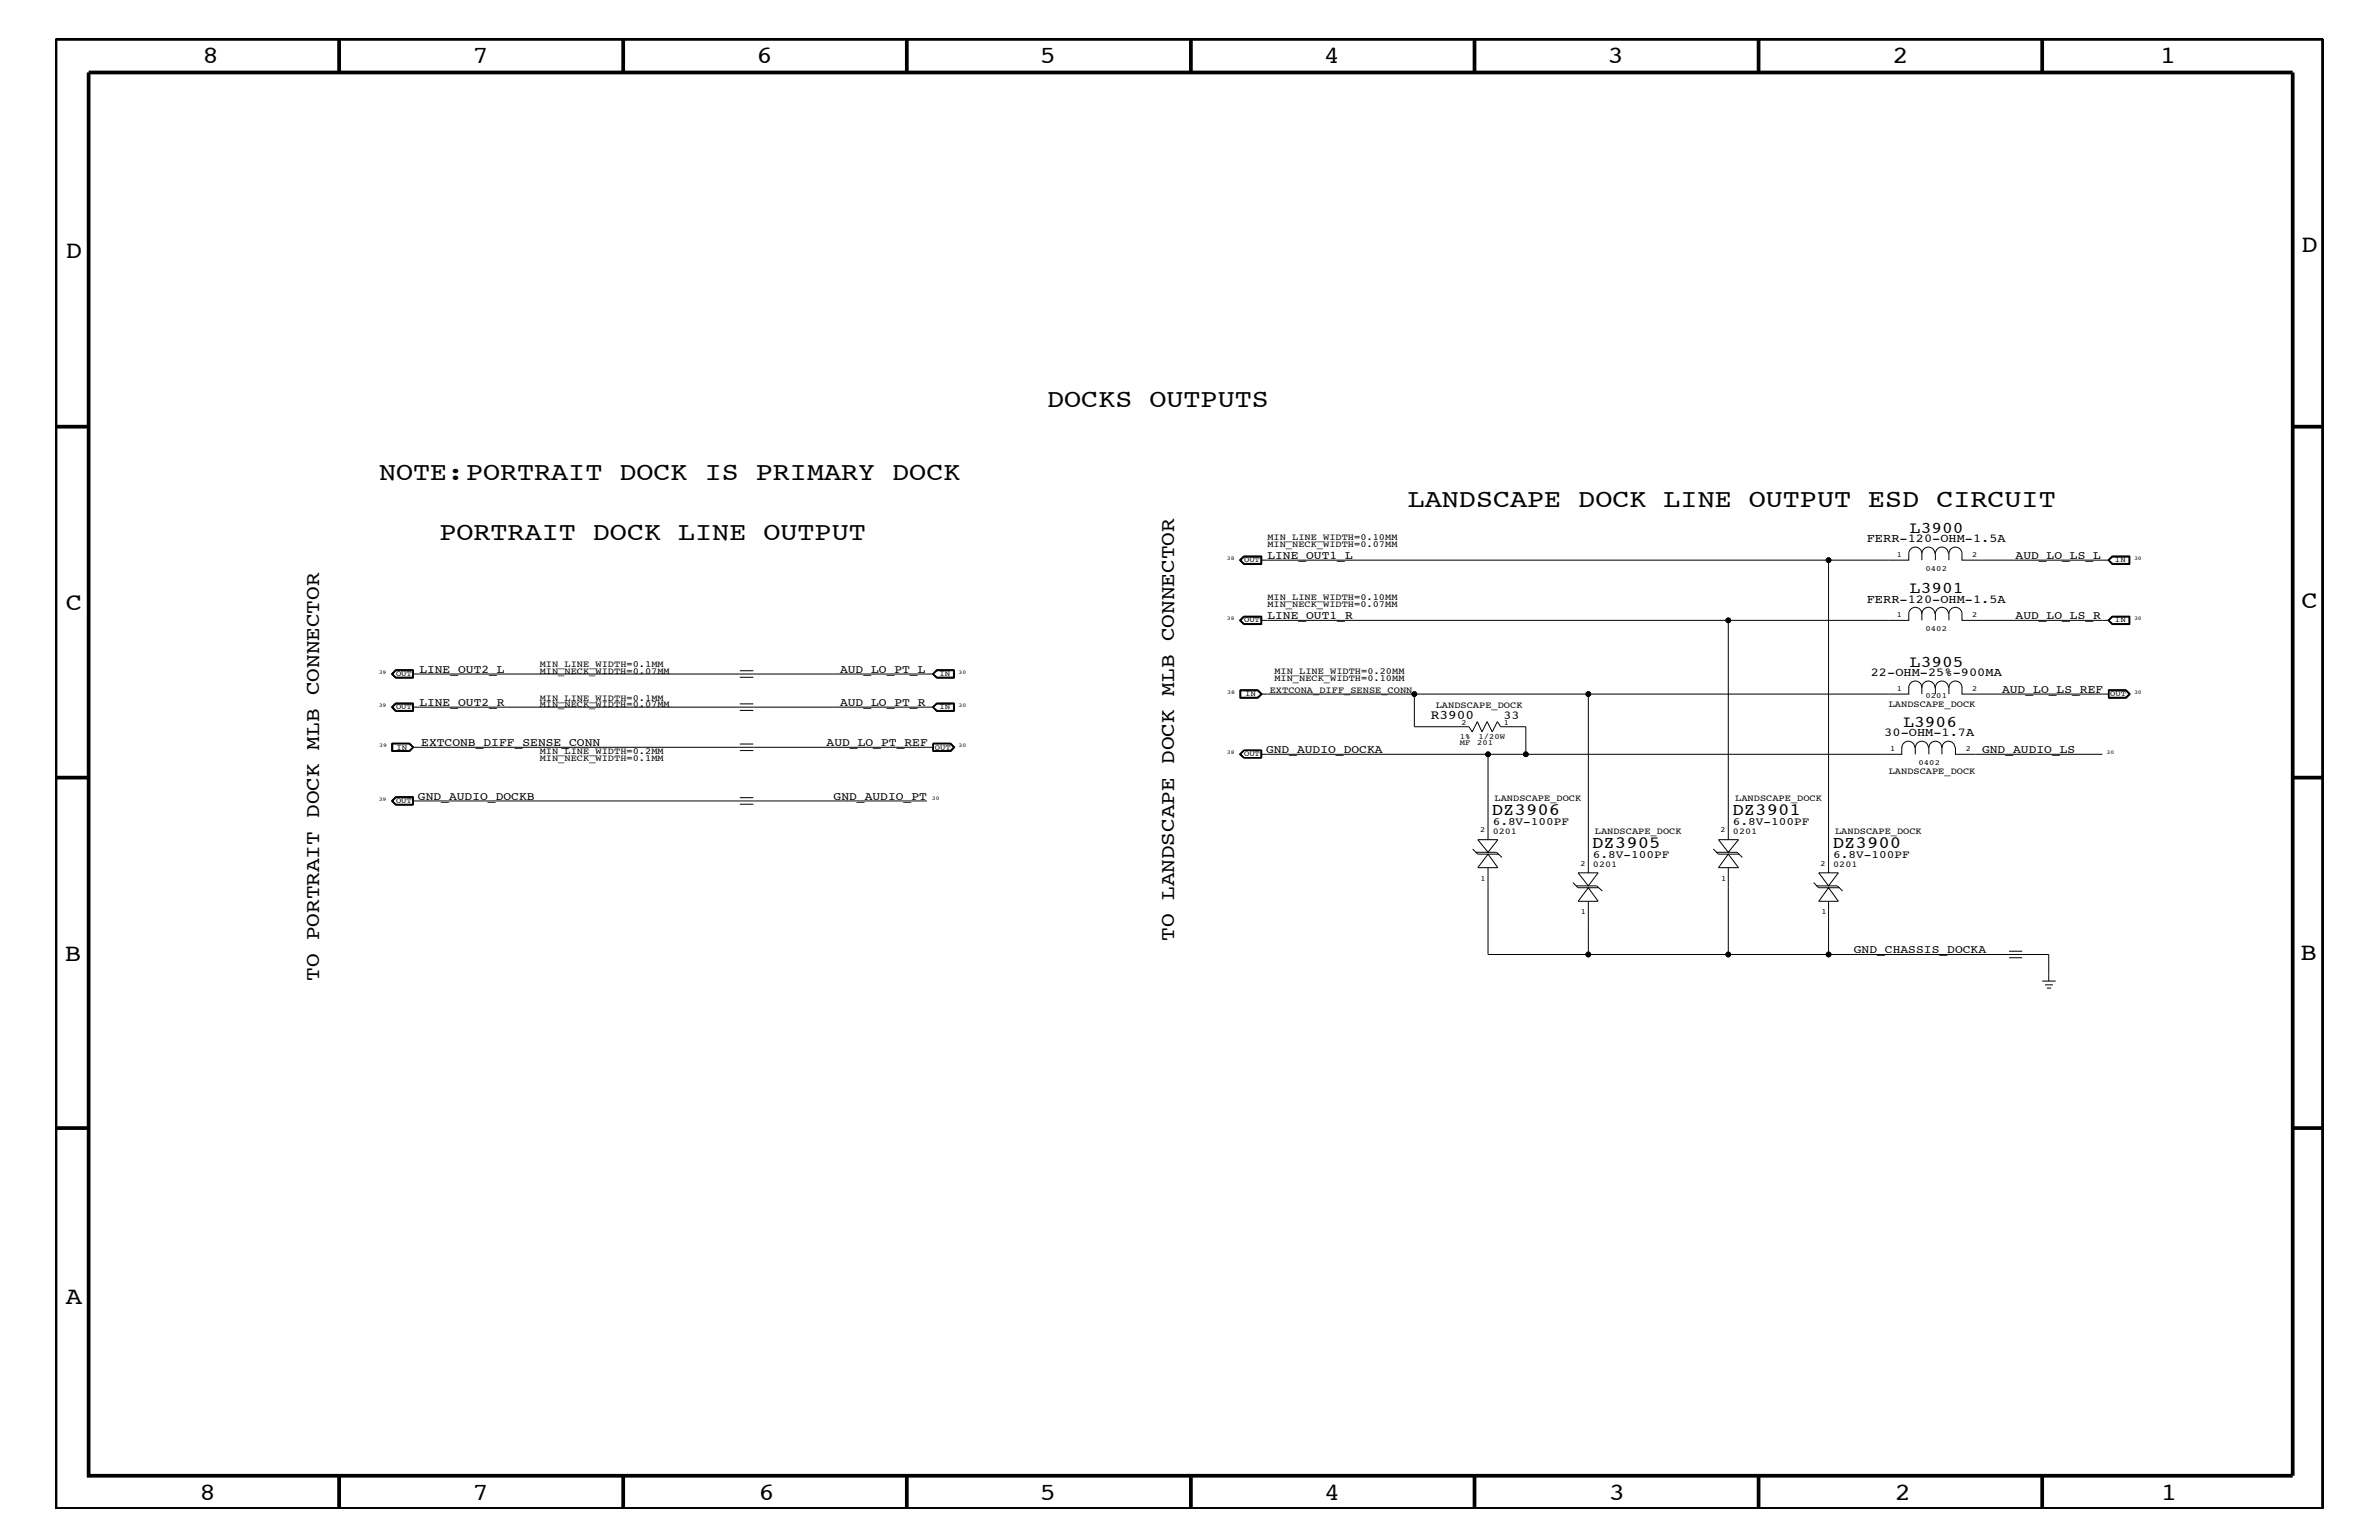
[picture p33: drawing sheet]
<svg xmlns="http://www.w3.org/2000/svg" width="432mm" height="279mm" viewBox="0 0 432 279" stroke-linecap="round" stroke-linejoin="round" font-family="sans-serif">
<defs><g id="words">
<g font-size="4.7">
<text x="190.1" y="73.8">DOCKS OUTPUTS</text>
<text x="68.8" y="87.1">NOTE:PORTRAIT DOCK IS PRIMARY DOCK</text>
<text x="255.5" y="92">LANDSCAPE DOCK LINE OUTPUT ESD CIRCUIT</text>
<text x="79.8" y="98">PORTRAIT DOCK LINE OUTPUT</text>
</g>
<g font-size="4.5">
<text x="36.7" y="11.5">8</text>
<text x="85.8" y="11.5">7</text>
<text x="137.3" y="11.5">6</text>
<text x="188.7" y="11.5">5</text>
<text x="240.3" y="11.5">4</text>
<text x="291.8" y="11.5">3</text>
<text x="343.5" y="11.5">2</text>
<text x="392" y="11.5">1</text>
<text x="11.9" y="46.8">D</text>
<text x="417.7" y="45.7">D</text>
<text x="11.9" y="110.6">C</text>
<text x="417.7" y="110.3">C</text>
<text x="11.8" y="174.3">B</text>
<text x="417.6" y="174.2">B</text>
<text x="11.9" y="236.7">A</text>
<text x="36.2" y="272.1">8</text>
<text x="85.8" y="272.1">7</text>
<text x="137.7" y="272.1">6</text>
<text x="188.7" y="272.1">5</text>
<text x="240.4" y="272.1">4</text>
<text x="292" y="272.1">3</text>
<text x="343.9" y="272.1">2</text>
<text x="392.2" y="272.1">1</text>
</g>
<g font-size="3.7">
<text x="213.1" y="170.7" transform="rotate(-90 213.1 170.7)">TO LANDSCAPE DOCK MLB CONNECTOR</text>
<text x="57.9" y="178" transform="rotate(-90 57.9 178)">TO PORTRAIT DOCK MLB CONNECTOR</text>
</g>
<g font-size="3.1">
<text x="270.8" y="147.9">DZ3906</text>
<text x="314.5" y="147.9">DZ3901</text>
<text x="289" y="153.9">DZ3905</text>
<text x="332.7" y="153.9">DZ3900</text>
</g>
<g font-size="3">
<text x="346.7" y="96.7">L3900</text>
<text x="346.7" y="107.6">L3901</text>
<text x="346.7" y="120.9">L3905</text>
<text x="345.5" y="131.9">L3906</text>
</g>
<text font-size="2.4" x="259.7" y="130.5">R3900</text>
<g font-size="2.2">
<text x="338.8" y="98.4">FERR-120-OHM-1.5A</text>
<text x="338.8" y="109.3">FERR-120-OHM-1.5A</text>
<text x="339.6" y="122.6">22-OHM-25%-900MA</text>
<text x="272.9" y="130.5">33</text>
<text x="342" y="133.5">30-OHM-1.7A</text>
</g>
<g font-size="2.1">
<text x="230" y="101.4">LINE_OUT1_L</text>
<text x="365.8" y="101.4">AUD_LO_LS_L</text>
<text x="230" y="112.3">LINE_OUT1_R</text>
<text x="365.8" y="112.3">AUD_LO_LS_R</text>
<text x="76.1" y="122">LINE_OUT2_L</text>
<text x="152.5" y="122">AUD_LO_PT_L</text>
<text x="363.4" y="125.7">AUD_LO_LS_REF</text>
<text x="76.1" y="128">LINE_OUT2_R</text>
<text x="152.5" y="128">AUD_LO_PT_R</text>
<text x="76.5" y="135.3">EXTCONB_DIFF_SENSE_CONN</text>
<text x="150" y="135.3">AUD_LO_PT_REF</text>
<text x="229.8" y="136.6">GND_AUDIO_DOCKA</text>
<text x="359.7" y="136.6">GND_AUDIO_LS</text>
<text x="75.9" y="145.1">GND_AUDIO_DOCKB</text>
<text x="151.3" y="145.1">GND_AUDIO_PT</text>
<text x="336.5" y="172.9">GND_CHASSIS_DOCKA</text>
</g>
<g font-size="2">
<text x="270.9" y="149.7">6.8V-100PF</text>
<text x="314.5" y="149.7">6.8V-100PF</text>
<text x="289.1" y="155.7">6.8V-100PF</text>
<text x="332.7" y="155.7">6.8V-100PF</text>
</g>
<g font-size="1.7">
<text x="230" y="99.3">MIN_NECK_WIDTH=0.07MM</text>
<text x="230" y="98">MIN_LINE_WIDTH=0.10MM</text>
<text x="230" y="110.2">MIN_NECK_WIDTH=0.07MM</text>
<text x="230" y="108.9">MIN_LINE_WIDTH=0.10MM</text>
<text x="98" y="121">MIN_LINE_WIDTH=0.1MM</text>
<text x="98" y="122.3">MIN_NECK_WIDTH=0.07MM</text>
<text x="230.5" y="125.7">EXTCONA_DIFF_SENSE_CONN</text>
<text x="231.3" y="122.3">MIN_LINE_WIDTH=0.20MM</text>
<text x="231.3" y="123.5">MIN_NECK_WIDTH=0.10MM</text>
<text x="98" y="127.1">MIN_LINE_WIDTH=0.1MM</text>
<text x="98" y="128.3">MIN_NECK_WIDTH=0.07MM</text>
<text x="260.6" y="128.5">LANDSCAPE_DOCK</text>
<text x="342.8" y="128.3">LANDSCAPE_DOCK</text>
<text x="98" y="136.8">MIN_LINE_WIDTH=0.2MM</text>
<text x="98" y="138">MIN_NECK_WIDTH=0.1MM</text>
<text x="342.8" y="140.4">LANDSCAPE_DOCK</text>
<text x="271.3" y="145.3">LANDSCAPE_DOCK</text>
<text x="315" y="145.3">LANDSCAPE_DOCK</text>
<text x="289.5" y="151.3">LANDSCAPE_DOCK</text>
<text x="333.1" y="151.3">LANDSCAPE_DOCK</text>
</g>
<g font-size="1.6">
<text x="270.9" y="151.2">0201</text>
<text x="314.5" y="151.2">0201</text>
<text x="289.1" y="157.3">0201</text>
<text x="332.7" y="157.3">0201</text>
</g>
<g font-size="1.4">
<text x="344.3" y="101">1</text>
<text x="358" y="101">2</text>
<text x="225.8" y="102.1">OUT</text>
<text x="349.5" y="103.6">0402</text>
<text x="383.9" y="102.1">IN</text>
<text x="225.8" y="112.9">OUT</text>
<text x="344.3" y="112">1</text>
<text x="358" y="112">2</text>
<text x="383.9" y="112.9">IN</text>
<text x="349.5" y="114.5">0402</text>
<text x="71.9" y="122.6">OUT</text>
<text x="170.5" y="122.6">IN</text>
<text x="344.3" y="125.3">1</text>
<text x="358" y="125.3">2</text>
<text x="71.9" y="128.7">OUT</text>
<text x="170.5" y="128.7">IN</text>
<text x="226" y="126.3">IN</text>
<text x="265.3" y="131.5">2</text>
<text x="273" y="131.5">1</text>
<text x="349.5" y="126.6">0201</text>
<text x="383" y="126.3">OUT</text>
<text x="72" y="136">IN</text>
<text x="169.7" y="136">OUT</text>
<text x="225.8" y="137.2">OUT</text>
<text x="265" y="135.2">MF</text>
<text x="265" y="134.1">1%</text>
<text x="268.1" y="135.2">201</text>
<text x="268.4" y="134.1">1/20W</text>
<text x="343.1" y="136.2">1</text>
<text x="356.8" y="136.2">2</text>
<text x="348.2" y="138.7">0402</text>
<text x="71.9" y="145.7">OUT</text>
<text x="268.6" y="151">2</text>
<text x="312.3" y="151">2</text>
<text x="268.7" y="159.9">1</text>
<text x="286.8" y="157.1">2</text>
<text x="312.4" y="159.9">1</text>
<text x="330.5" y="157.1">2</text>
<text x="286.9" y="165.9">1</text>
<text x="330.6" y="165.9">1</text>
</g>
<g font-size="1">
<text x="222.7" y="101.6">38</text>
<text x="387.4" y="101.6">30</text>
<text x="222.7" y="112.6">38</text>
<text x="387.4" y="112.6">30</text>
<text x="68.7" y="122.3">39</text>
<text x="174" y="122.3">30</text>
<text x="222.8" y="125.9">38</text>
<text x="387.4" y="125.9">30</text>
<text x="68.7" y="128.3">39</text>
<text x="174" y="128.3">30</text>
<text x="68.8" y="135.6">39</text>
<text x="174" y="135.6">30</text>
<text x="222.7" y="136.9">38</text>
<text x="382.4" y="136.8">30</text>
<text x="68.7" y="145.3">39</text>
<text x="169.2" y="145.1">30</text>
</g>
</g></defs>
<g fill="none" stroke="#000" stroke-width=".18">
<path d="M225 101.6l.7-.7h3.3v1.5h-3.3zM225.2 112.6l.6-.6h3.1v1.1h-3.1zM225.7 111.8h3.3v1.5h-3.3l-.7-.7zM225.8 101l-.7 .6 .7 .7h3.1M225.8 111.9l-.7 .7 .7 .6M225.8 111.9l-.8 .7 .8 .6M225.8 102.4l-.8-.8 .8-.6h3.1v1.4M225.8 111.9h3.1v1.3h-3.1M225.8 101h3.1M228.9 101v1.2h-3.1l-.6-.6 .6-.6M228.9 112.6h84.8v39.7M228.9 101.6h103v56.8"/>
<path d="M348.8 100.4a1.19 1.19 0 0 0-1.2-1.1 1.19 1.19 0 0 0-1.1 1.1v1.2h-14.6M348.8 111.4a1.19 1.19 0 0 0-1.2-1.2 1.19 1.19 0 0 0-1.1 1.2v1.2h-32.8M348.8 100.4v1.2M348.8 111.4v1.2M348.8 100.4a1.19 1.19 0 0 1 1.2-1.1 1.19 1.19 0 0 1 1.2 1.1M348.8 111.4a1.19 1.19 0 0 1 1.2-1.2 1.19 1.19 0 0 1 1.2 1.2M353.7 100.4a1.19 1.19 0 0 0-1.2-1.1 1.19 1.19 0 0 0-1.2 1.1v1.2M353.7 111.4a1.19 1.19 0 0 0-1.2-1.2 1.19 1.19 0 0 0-1.2 1.2v1.2M353.7 112.6v-1.2a1.19 1.19 0 0 1 1.2-1.2 1.19 1.19 0 0 1 1.2 1.2v1.2h26.7M382.7 101.6l.7 .7h3.1M382.7 101.6l.7 .8M382.7 101.6l.7-.6h3.1v1.4"/>
<path d="M382.8 112.6l.7-.6h2.9v1.1h-2.9zM382.8 101.6h-26.7v-1.2a1.19 1.19 0 0 0-1.2-1.1 1.19 1.19 0 0 0-1.2 1.1v1.2M383.4 100.9h3.2v1.5h-3.2l-.8-.8zM383.4 111.8h3.2v1.5h-3.2l-.8-.7zM383.4 111.9h3.1v1.3h-3.1l-.7-.6zM386.4 101v1.2h-2.9l-.7-.6 .7-.6M386.5 101h-3.1l-.7 .6M71 122.3l.8-.8h3.2v1.5h-3.2zM71.1 134.8h3.2l.8 .8-.8 .7h-3.2zM71.1 134.9h3.2M71.2 134.9v1.4h3.1l.6-.7M71.3 135h3l.6 .6-.6 .6h-3z"/>
<path d="M71.8 127.7h3.1v1.3h-3.1l-.6-.7zM71.8 127.5h3.2v1.6h-3.2l-.8-.8zM71.8 121.6h3.1v1.3h-3.1l-.6-.6zM71.8 121.5l-.7 .8 .7 .7h3.2M71.9 127.7l-.6 .6 .6 .6h3M74.3 134.9l.6 .7M74.3 134.9l.7 .7-.7 .7M74.9 122.3h94.5M74.9 128.3h94.5M74.9 135.6h94.5M74.9 121.7h-3l-.6 .6 .6 .6M75 127.6h-3.2l-.7 .7 .7 .8"/>
<path d="M134.3 122.9h2.4M134.3 121.7h2.4M134.3 127.7h2.4M134.3 128.9h2.4M134.3 136.2h2.4M134.3 135h2.4M169.2 128.3l.8-.8h3.2v1.6h-3.2zM169.2 122.3l.8-.8h3.2v1.5h-3.2zM169.3 134.8h3.3l.7 .8-.7 .7h-3.3zM169.3 134.9h3.3l.6 .7-.6 .7M169.3 128.3l.7-.7h3.1v1.5M169.3 122.3l.7 .6h3.1"/>
<path d="M169.3 128.3l.7 .7h3.1M169.3 128.3l.7 .8M169.4 134.9v1.4h3.1l.6-.7-.6-.7M169.4 135h3.1l.6 .6-.6 .6h-3.1M170 121.5l-.7 .8M170.1 127.7l-.7 .6 .7 .6h3v-1.2M173.1 122.9v-1.2h-3l-.7 .6 .7 .6M173.1 121.5v1.5h-3.1l-.7-.7M173.1 121.6h-3.1l-.7 .7M173.1 127.7h-3.1l-.7 .6M225 125.2h3.3l.8 .7-.8 .8h-3.3zM225.1 126.5h3.2"/>
<path d="M225.1 125.2v1.4h3.2l.7-.7-.7-.7M225.1 125.3h3.2l.6 .6-.6 .6M225.7 136.1h3.3v1.4h-3.3l-.7-.7zM225.8 137.4h3.1M225.8 136.2l-.7 .6 .7 .6M225.8 136.1l-.8 .7 .8 .7M225.8 136.2l-.6 .6 .6 .6M225.8 136.2h3.1M228.9 136.2v1.2M228.9 125.9l-.6-.6h-3.1v1.2M228.9 125.9l-.6 .6M228.9 136.8h41.2v15.5"/>
<path d="M228.9 125.9h27.8v6h9.9l.6 .9 .9-1.9 .9 1.9 .9-1.9 .9 1.9 1-1.9 .6 1h4.5v4.9M228.9 136.1v1.4M256.7 125.9h31.6M345.2 135.6v1.2h-75.1M345.2 135.7a1.19 1.19 0 0 1 1.2-1.2 1.19 1.19 0 0 1 1.2 1.2M346.5 124.7a1.19 1.19 0 0 1 1.1-1.1 1.19 1.19 0 0 1 1.2 1.1 1.19 1.19 0 0 1 1.2-1.1 1.19 1.19 0 0 1 1.2 1.1M346.5 124.7v1.2h-58.2v32.5M347.6 135.6v1.2M347.6 135.7a1.19 1.19 0 0 1 1.2-1.2 1.19 1.19 0 0 1 1.2 1.2M348.8 124.7v1.2M350.1 135.7a1.19 1.19 0 0 1 1.2-1.2 1.19 1.19 0 0 1 1.2 1.2 1.19 1.19 0 0 1 1.2-1.2 1.19 1.19 0 0 1 1.1 1.2M350.1 135.6v1.2"/>
<path d="M351.3 124.7a1.19 1.19 0 0 1 1.2-1.1 1.19 1.19 0 0 1 1.2 1.1M351.3 124.7v1.2M352.5 135.6v1.2M353.7 124.7v1.2M353.7 124.7a1.19 1.19 0 0 1 1.2-1.1 1.19 1.19 0 0 1 1.2 1.1M354.9 135.6v1.2h26.7M356.1 124.7v1.2h26.7M382.7 125.2h3.2l.8 .7-.8 .8h-3.2zM382.8 125.3h3l.7 .6-.7 .6h-3zM382.8 125.3h3l.6 .6-.6 .6M385.9 125.2l.7 .7-.7 .7h-3.2M71 145.3l.8-.7h3.2v1.5h-3.2z"/>
<path d="M71.8 146h3.2M71.8 146l-.6-.7 .6-.7h3.1v1.4M71.8 144.6l-.7 .7 .7 .7M74.9 145.3h93.3M74.9 144.7h-3l-.6 .6 .6 .6h3M134.3 145.9h2.4M134.3 144.7h2.4M267.3 154l.9 1h3.8M267.9 154.6h3.7l1 1M268.2 152.3h3.7l-1.8 2.3zM270.1 157.4v15.8h61.8M270.1 155l1.8 2.4h-3.7z"/>
<path d="M286.4 158.4h3.7l-1.8 2.3zM311 154l.9 1h3.7M311.5 154.6h3.8l.9 1M311.9 152.3h3.7l-1.9 2.3zM313.7 155l1.9 2.4h-3.7zM313.7 157.4v15.8M330.1 158.4h3.6l-1.8 2.3zM285.5 160.1l.9 1h3.8M286.1 160.7h3.7l1 1M288.3 161.1l1.8 2.4h-3.7zM288.3 163.5v9.7M329.2 160.1l.9 1h3.7"/>
<path d="M329.7 160.7h3.8l.9 1M331.9 163.5v9.7h40v4.8M331.9 161.1l1.8 2.4h-3.6zM364.7 173.8h2.3M364.7 172.6h2.3M370.7 178h2.4M371.2 178.7h1.4M371.5 179.3h.8"/>
<circle cx="313.7" cy="112.6" r=".42"/>
<circle cx="331.9" cy="101.6" r=".42"/>
<circle cx="256.7" cy="125.9" r=".42"/>
<circle cx="270.1" cy="136.8" r=".42"/>
<circle cx="276.9" cy="136.8" r=".42"/>
<circle cx="288.3" cy="125.9" r=".42"/>
<circle cx="288.3" cy="173.2" r=".42"/>
<circle cx="313.7" cy="173.2" r=".42"/>
<circle cx="331.9" cy="173.2" r=".42"/>
</g>
<g fill="none" stroke="#000" stroke-width=".68" stroke-linecap="butt">
<path d="M10.1 7.1h411.5v266.7h-411.5zM16.1 13.2h400v254.5h-400zM61.6 7.1v6.1M113.1 7.1v6.1M164.6 7.1v6.1M216.2 7.1v6.1M267.6 7.1v6.1M319.2 7.1v6.1M370.7 7.1v6.1M10.1 77.4h6M416.1 77.4h5.5M10.1 141.1h6"/>
<path d="M416.1 141.1h5.5M10.1 204.7h6M416.1 204.7h5.5M61.6 267.7v6.1M113.1 267.7v6.1M164.6 267.7v6.1M216.2 268v5.8M267.6 267.7v6.1M319.2 267.7v6.1M370.7 267.7v6.1"/>
</g>
<g fill="#000">
<circle cx="313.7" cy="112.6" r=".42"/>
<circle cx="331.9" cy="101.6" r=".42"/>
<circle cx="256.7" cy="125.9" r=".42"/>
<circle cx="270.1" cy="136.8" r=".42"/>
<circle cx="276.9" cy="136.8" r=".42"/>
<circle cx="288.3" cy="125.9" r=".42"/>
<circle cx="288.3" cy="173.2" r=".42"/>
<circle cx="313.7" cy="173.2" r=".42"/>
<circle cx="331.9" cy="173.2" r=".42"/>
</g>
<use href="#words"/>
</svg>
